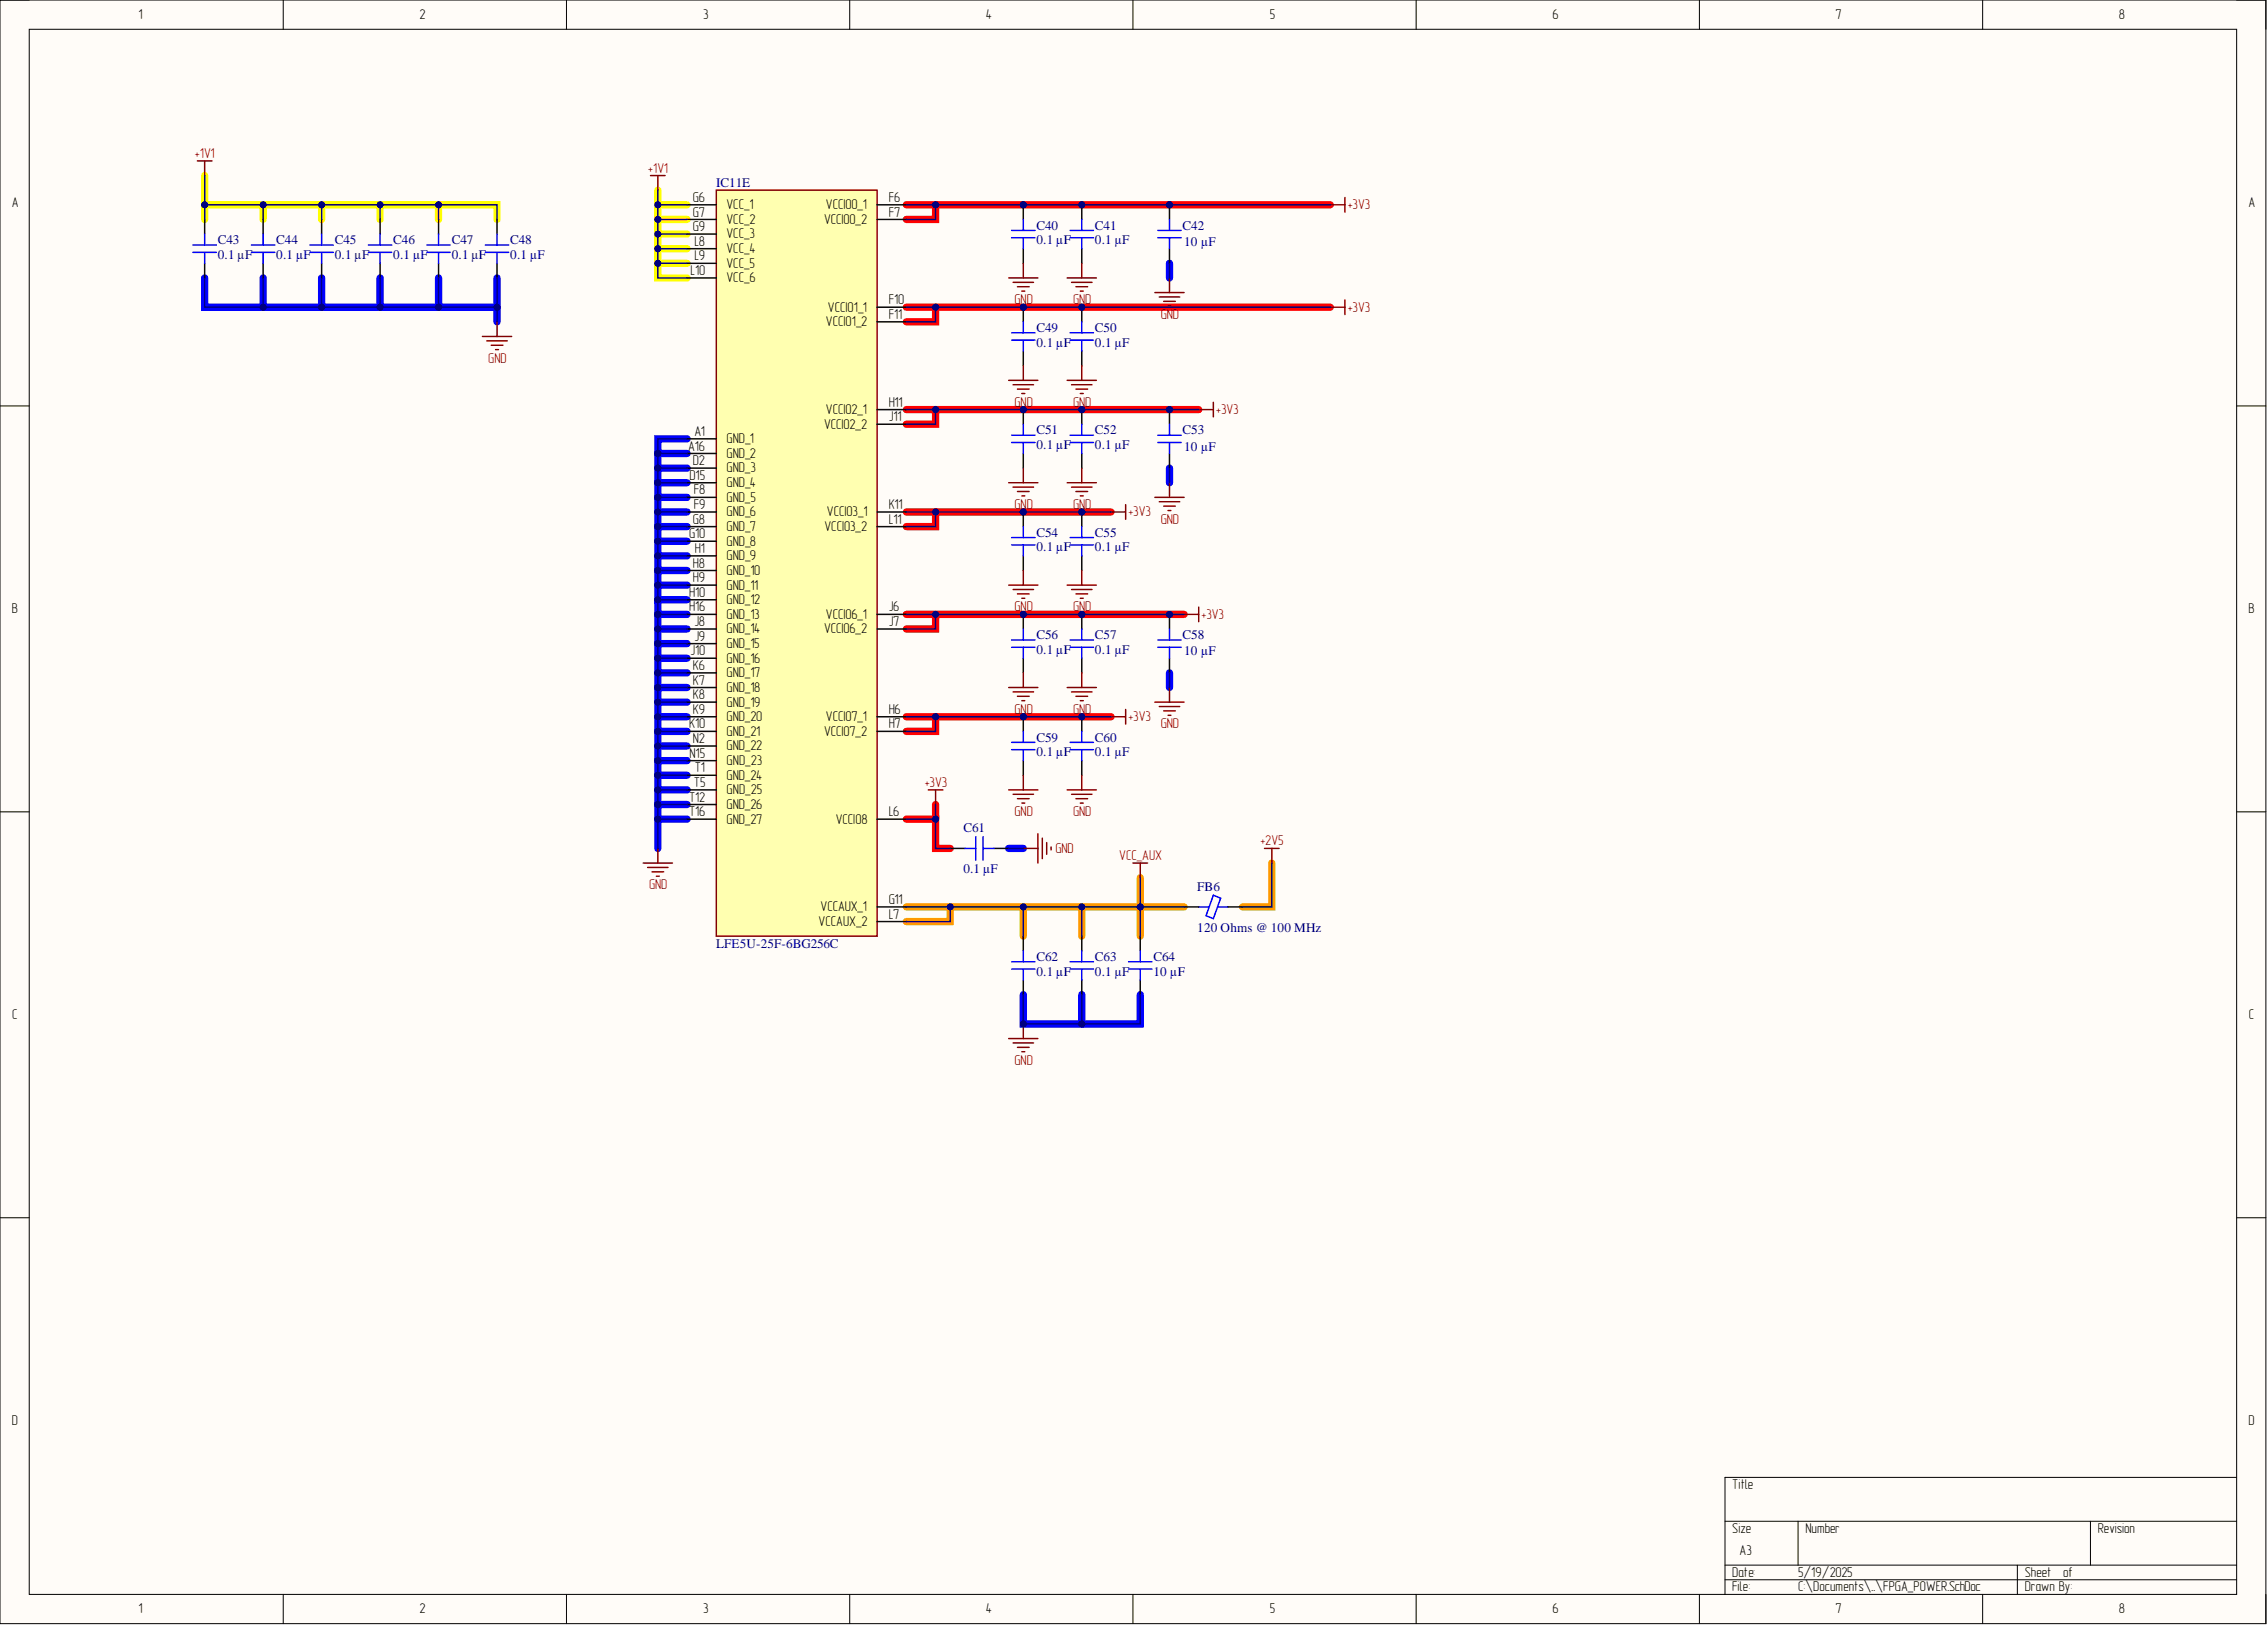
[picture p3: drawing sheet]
<svg xmlns="http://www.w3.org/2000/svg" width="393mm" height="282mm" viewBox="0 0 393 282" stroke-linecap="round" stroke-linejoin="round" font-family="sans-serif">
<defs><g id="words">
<g font-size="2.5">
<text x="24" y="3.3">1</text>
<text x="72.8" y="3.3">2</text>
<text x="122" y="3.3">3</text>
<text x="171" y="3.3">4</text>
<text x="220.3" y="3.3">5</text>
<text x="269.4" y="3.3">6</text>
<text x="318.5" y="3.3">7</text>
<text x="367.6" y="3.3">8</text>
<text x="2" y="35.9">A</text>
<text x="120.2" y="35">G6</text>
<text x="154.2" y="35">F6</text>
<text x="390.1" y="35.9">A</text>
<text x="120.2" y="37.6">G7</text>
<text x="120.2" y="40.1">G9</text>
<text x="126.1" y="36.3">VCC_1</text>
<text x="126.1" y="38.8">VCC_2</text>
<text x="126.1" y="41.4">VCC_3</text>
<text x="143" y="38.8">VCCIO0_2</text>
<text x="143.3" y="36.3">VCCIO0_1</text>
<text x="154.2" y="37.6">F7</text>
<text x="119.8" y="47.7">L10</text>
<text x="120.5" y="42.6">L8</text>
<text x="120.5" y="45.2">L9</text>
<text x="126.1" y="43.9">VCC_4</text>
<text x="126.1" y="46.4">VCC_5</text>
<text x="126.1" y="49">VCC_6</text>
<text x="154.2" y="52.8">F10</text>
<text x="143.3" y="56.6">VCCIO1_2</text>
<text x="143.6" y="54">VCCIO1_1</text>
<text x="154.2" y="55.3">F11</text>
<text x="143.3" y="71.8">VCCIO2_1</text>
<text x="154.2" y="70.5">H11</text>
<text x="120.5" y="75.6">A1</text>
<text x="126.1" y="76.9">GND_1</text>
<text x="143" y="74.3">VCCIO2_2</text>
<text x="154.2" y="73.1">J11</text>
<text x="119.4" y="78.2">A16</text>
<text x="119.6" y="83.2">D15</text>
<text x="120.2" y="80.7">D2</text>
<text x="126.1" y="79.4">GND_2</text>
<text x="126.1" y="82">GND_3</text>
<text x="120.4" y="85.8">F8</text>
<text x="120.4" y="88.3">F9</text>
<text x="126.1" y="84.5">GND_4</text>
<text x="126.1" y="87">GND_5</text>
<text x="126.1" y="89.6">GND_6</text>
<text x="143.5" y="89.6">VCCIO3_1</text>
<text x="154.2" y="88.3">K11</text>
<text x="119.6" y="93.4">G10</text>
<text x="120.2" y="90.8">G8</text>
<text x="120.6" y="95.9">H1</text>
<text x="126.1" y="92.1">GND_7</text>
<text x="126.1" y="94.6">GND_8</text>
<text x="143.1" y="92.1">VCCIO3_2</text>
<text x="154.2" y="90.8">L11</text>
<text x="120.2" y="98.4">H8</text>
<text x="120.2" y="101">H9</text>
<text x="126.1" y="97.2">GND_9</text>
<text x="126.1" y="99.7">GND_10</text>
<text x="2" y="106.3">B</text>
<text x="119.6" y="103.5">H10</text>
<text x="119.6" y="106.1">H16</text>
<text x="126.1" y="102.3">GND_11</text>
<text x="126.1" y="104.8">GND_12</text>
<text x="126.1" y="107.3">GND_13</text>
<text x="143.3" y="107.3">VCCIO6_1</text>
<text x="154.2" y="106.1">J6</text>
<text x="390.1" y="106.3">B</text>
<text x="119.8" y="113.7">J10</text>
<text x="120.5" y="108.6">J8</text>
<text x="120.5" y="111.1">J9</text>
<text x="126.1" y="109.9">GND_14</text>
<text x="126.1" y="112.4">GND_15</text>
<text x="143" y="109.9">VCCIO6_2</text>
<text x="154.2" y="108.6">J7</text>
<text x="120.2" y="116.2">K6</text>
<text x="120.2" y="118.7">K7</text>
<text x="126.1" y="114.9">GND_16</text>
<text x="126.1" y="117.5">GND_17</text>
<text x="120.2" y="121.3">K8</text>
<text x="120.2" y="123.8">K9</text>
<text x="126.1" y="120">GND_18</text>
<text x="126.1" y="122.6">GND_19</text>
<text x="126.1" y="125.1">GND_20</text>
<text x="143.3" y="125.1">VCCIO7_1</text>
<text x="154.2" y="123.8">H6</text>
<text x="119.6" y="126.4">K10</text>
<text x="119.6" y="131.4">N15</text>
<text x="120.2" y="128.9">N2</text>
<text x="126.1" y="127.6">GND_21</text>
<text x="126.1" y="130.2">GND_22</text>
<text x="143" y="127.6">VCCIO7_2</text>
<text x="154.2" y="126.4">H7</text>
<text x="120.4" y="136.5">T5</text>
<text x="120.6" y="134">T1</text>
<text x="126.1" y="132.7">GND_23</text>
<text x="126.1" y="135.2">GND_24</text>
<text x="126.1" y="137.8">GND_25</text>
<text x="119.6" y="139">T12</text>
<text x="119.6" y="141.6">T16</text>
<text x="126.1" y="140.3">GND_26</text>
<text x="126.1" y="142.9">GND_27</text>
<text x="145" y="142.9">VCCIO8</text>
<text x="154.2" y="141.6">L6</text>
<text x="142" y="160.6">VCCAUX_2</text>
<text x="142.4" y="158.1">VCCAUX_1</text>
<text x="154.2" y="156.8">G11</text>
<text x="154.2" y="159.3">L7</text>
<text x="2.1" y="176.8">C</text>
<text x="390.2" y="176.8">C</text>
<text x="2" y="247.1">D</text>
<text x="390.1" y="247.1">D</text>
<text x="300.6" y="258.3">Title</text>
<text x="300.6" y="265.9">Size</text>
<text x="301.8" y="269.7">A3</text>
<text x="313.3" y="265.9">Number</text>
<text x="364" y="265.9">Revision</text>
<text x="300.6" y="273.5">Date:</text>
<text x="312" y="273.5">5/19/2025</text>
<text x="351.3" y="273.5">Sheet</text>
<text x="358" y="273.5">of</text>
<text x="24" y="279.9">1</text>
<text x="72.8" y="279.9">2</text>
<text x="122" y="279.9">3</text>
<text x="171" y="279.9">4</text>
<text x="220.3" y="279.9">5</text>
<text x="269.4" y="279.9">6</text>
<text x="300.6" y="276.1">File:</text>
<text x="312" y="276.1">C:\Documents\..\FPGA_POWER.SchDoc</text>
<text x="318.5" y="279.9">7</text>
<text x="351.3" y="276.1">Drawn By:</text>
<text x="367.6" y="279.9">8</text>
</g>
<g font-size="2.5" fill="#800000">
<text x="33.8" y="27.4">+1V1</text>
<text x="112.5" y="29.9">+1V1</text>
<text x="233.9" y="36.3">+3V3</text>
<text x="176" y="52.8">GND</text>
<text x="186.2" y="52.8">GND</text>
<text x="201.4" y="55.3">GND</text>
<text x="233.9" y="54">+3V3</text>
<text x="84.7" y="62.9">GND</text>
<text x="176" y="70.5">GND</text>
<text x="186.2" y="70.5">GND</text>
<text x="211" y="71.8">+3V3</text>
<text x="176" y="88.3">GND</text>
<text x="186.2" y="88.3">GND</text>
<text x="195.8" y="89.6">+3V3</text>
<text x="201.4" y="90.8">GND</text>
<text x="176" y="106.1">GND</text>
<text x="186.2" y="106.1">GND</text>
<text x="208.5" y="107.3">+3V3</text>
<text x="176" y="123.8">GND</text>
<text x="186.2" y="123.8">GND</text>
<text x="195.8" y="125.1">+3V3</text>
<text x="201.4" y="126.4">GND</text>
<text x="160.5" y="136.5">+3V3</text>
<text x="176" y="141.6">GND</text>
<text x="186.2" y="141.6">GND</text>
<text x="183.1" y="147.9">GND</text>
<text x="194.2" y="149.2">VCC_AUX</text>
<text x="218.7" y="146.7">+2V5</text>
<text x="112.6" y="154.3">GND</text>
<text x="176" y="184.7">GND</text>
</g>
<g font-size="2.3" fill="#000080">
<text x="124.3" y="32.5">IC11E</text>
<text x="179.8" y="39.8">C40</text>
<text x="190" y="39.8">C41</text>
<text x="205.2" y="39.8">C42</text>
<text x="37.8" y="44.9">0.1 µF</text>
<text x="37.8" y="42.4">C43</text>
<text x="47.9" y="44.9">0.1 µF</text>
<text x="47.9" y="42.4">C44</text>
<text x="58.1" y="44.9">0.1 µF</text>
<text x="58.1" y="42.4">C45</text>
<text x="68.2" y="44.9">0.1 µF</text>
<text x="68.2" y="42.4">C46</text>
<text x="78.4" y="44.9">0.1 µF</text>
<text x="78.4" y="42.4">C47</text>
<text x="88.5" y="44.9">0.1 µF</text>
<text x="88.5" y="42.4">C48</text>
<text x="179.8" y="42.4">0.1 µF</text>
<text x="190" y="42.4">0.1 µF</text>
<text x="205.5" y="42.6">10 µF</text>
<text x="179.8" y="57.6">C49</text>
<text x="190" y="57.6">C50</text>
<text x="179.8" y="60.1">0.1 µF</text>
<text x="190" y="60.1">0.1 µF</text>
<text x="179.8" y="77.9">0.1 µF</text>
<text x="179.8" y="75.4">C51</text>
<text x="190" y="77.9">0.1 µF</text>
<text x="190" y="75.4">C52</text>
<text x="205.2" y="75.4">C53</text>
<text x="205.5" y="78.2">10 µF</text>
<text x="179.8" y="95.7">0.1 µF</text>
<text x="179.8" y="93.1">C54</text>
<text x="190" y="95.7">0.1 µF</text>
<text x="190" y="93.1">C55</text>
<text x="179.8" y="113.4">0.1 µF</text>
<text x="179.8" y="110.9">C56</text>
<text x="190" y="113.4">0.1 µF</text>
<text x="190" y="110.9">C57</text>
<text x="205.2" y="110.9">C58</text>
<text x="205.5" y="113.7">10 µF</text>
<text x="179.8" y="131.2">0.1 µF</text>
<text x="179.8" y="128.6">C59</text>
<text x="190" y="131.2">0.1 µF</text>
<text x="190" y="128.6">C60</text>
<text x="167.2" y="144.4">C61</text>
<text x="167.2" y="151.5">0.1 µF</text>
<text x="207.7" y="154.5">FB6</text>
<text x="207.7" y="161.6">120 Ohms @ 100 MHz</text>
<text x="124.3" y="164.4">LFE5U-25F-6BG256C</text>
<text x="179.8" y="166.7">C62</text>
<text x="190" y="166.7">C63</text>
<text x="200.1" y="166.7">C64</text>
<text x="179.8" y="169.2">0.1 µF</text>
<text x="190" y="169.2">0.1 µF</text>
<text x="200.1" y="169.2">10 µF</text>
</g>
</g></defs>
<path d="M0 0h393.2v281.6h-393.2z" fill-rule="evenodd" fill="#fffcf8"/>
<path d="M0 0h393.2v281.6h-393.2z" fill="none" stroke="#000" stroke-width=".17"/>
<path d="M5.1 5.1h383v271.5h-383z" fill-rule="evenodd" fill="#fffcf8"/>
<g fill="none" stroke="#000" stroke-width=".17">
<path d="M0 0h5.1M5.1 5.1h383v271.5h-383zM49.1 0v5.1M98.3 0v5.1M147.4 0v5.1M196.6 0v5.1M245.7 0v5.1M294.9 0v5.1M344 0v5.1M388.1 0h5.1v5.1M0 70.4h5.1M388.1 70.4h5.1"/>
<path d="M0 140.8h5.1M388.1 140.8h5.1M0 211.2h5.1M388.1 211.2h5.1M388.1 256.3h-88.8v20.3M49.1 276.6v5M98.3 276.6v5M147.4 276.6v5M196.6 276.6v5M245.7 276.6v5M294.9 276.6v5M299.3 263.9h88.8"/>
<path d="M299.3 271.5h88.8M299.3 274h88.8M312 263.9v7.6M344 276.6v5M350 271.5v5.1M362.7 263.9v7.6M393.2 276.6v5"/>
</g>
<g fill="none" stroke="#00f" stroke-width="1.3">
<path d="M35.5 48.2v5.1h50.7M45.7 48.2v5.1M55.8 48.2v5.1M65.9 48.2v5.1M76.1 48.2v5.1M86.2 48.2v7.6M202.9 45.7v2.5M114.1 78.7h5.1M119.2 76.1h-5.1v27.9h5.1M114.1 83.7h5.1M114.1 81.2h5.1M114.1 86.3h5.1"/>
<path d="M114.1 99h5.1M114.1 96.4h5.1M114.1 93.9h5.1M114.1 91.3h5.1M114.1 88.8h5.1M202.9 81.2v2.5M114.1 104v43.2M114.1 111.6h5.1M114.1 109.1h5.1M114.1 106.6h5.1M114.1 101.5h5.1M114.1 119.3h5.1"/>
<path d="M114.1 116.7h5.1M114.1 114.2h5.1M202.9 116.7v2.6M114.1 139.6h5.1M114.1 137h5.1M114.1 134.5h5.1M114.1 131.9h5.1M114.1 124.3h5.1M114.1 121.8h5.1M114.1 129.4h5.1M114.1 126.9h5.1M114.1 142.1h5.1"/>
<path d="M175 147.2h2.6M177.6 172.5v5.1h10.1v-5.1M197.8 172.5v5.1h-10.1"/>
</g>
<path d="M35.5 35.5h50.7v2.6M35.5 30.5v7.6M45.7 35.5v2.6M55.8 35.5v2.6M65.9 35.5v2.6M76.1 35.5v2.6M114.1 33v15.2h5.1M114.1 35.5h5.1M114.1 38.1h5.1M114.1 40.6h5.1M114.1 43.1h5.1M114.1 45.7h5.1" fill="none" stroke="#ff0" stroke-width="1.3"/>
<path d="M157.3 157.3h48.2M164.9 157.3v2.6h-7.6M177.6 157.3v5.1M187.7 157.3v5.1M197.8 152.2v10.2M220.7 149.7v7.6h-5.1" fill="none" stroke="#f90" stroke-width="1.3"/>
<g fill="none" stroke="#f00" stroke-width="1.3">
<path d="M157.3 35.5h73.5M162.3 35.5v2.6h-5M157.3 53.3h73.5M162.3 53.3v2.5h-5M157.3 71h50.7M162.3 71v2.6h-5M157.3 88.8h35.5M162.3 88.8v2.5h-5M157.3 106.6h48.2M162.3 106.6v2.5h-5M157.3 124.3h35.5M162.3 124.3v2.6h-5"/>
<path d="M162.3 139.6v2.5M157.3 142.1h5v5.1h2.6"/>
</g>
<circle cx="187.7" cy="35.5" r=".51" fill="#000080"/>
<circle cx="187.7" cy="35.5" r=".51" fill="none" stroke="#000080" stroke-width=".17"/>
<path d="M187.7 35.5v2.6M187.7 43.1v2.6" fill="none" stroke="#000" stroke-width=".25"/>
<circle cx="187.7" cy="35.5" r=".51" fill="#000080"/>
<circle cx="187.7" cy="35.5" r=".51" fill="none" stroke="#000080" stroke-width=".17"/>
<path d="M185.7 40h4M187.7 38.1v1.9M185.7 41.2h4M187.7 41.2v1.9" fill="none" stroke="#00f" stroke-width=".25"/>
<circle cx="177.6" cy="53.3" r=".51" fill="#000080"/>
<circle cx="177.6" cy="53.3" r=".51" fill="none" stroke="#000080" stroke-width=".17"/>
<path d="M177.6 53.3v2.5M177.6 60.9v2.5" fill="none" stroke="#000" stroke-width=".25"/>
<circle cx="177.6" cy="53.3" r=".51" fill="#000080"/>
<circle cx="177.6" cy="53.3" r=".51" fill="none" stroke="#000080" stroke-width=".17"/>
<path d="M175.5 57.7h4.1M175.5 59h4.1M177.6 55.8v1.9M177.6 59v1.9" fill="none" stroke="#00f" stroke-width=".25"/>
<circle cx="187.7" cy="53.3" r=".51" fill="#000080"/>
<circle cx="187.7" cy="53.3" r=".51" fill="none" stroke="#000080" stroke-width=".17"/>
<path d="M187.7 53.3v2.5M187.7 60.9v2.5" fill="none" stroke="#000" stroke-width=".25"/>
<circle cx="187.7" cy="53.3" r=".51" fill="#000080"/>
<circle cx="187.7" cy="53.3" r=".51" fill="none" stroke="#000080" stroke-width=".17"/>
<path d="M185.7 57.7h4M185.7 59h4M187.7 55.8v1.9M187.7 59v1.9" fill="none" stroke="#00f" stroke-width=".25"/>
<circle cx="177.6" cy="71" r=".51" fill="#000080"/>
<circle cx="177.6" cy="71" r=".51" fill="none" stroke="#000080" stroke-width=".17"/>
<path d="M177.6 71v2.6M177.6 78.7v2.5" fill="none" stroke="#000" stroke-width=".25"/>
<circle cx="177.6" cy="71" r=".51" fill="#000080"/>
<circle cx="177.6" cy="71" r=".51" fill="none" stroke="#000080" stroke-width=".17"/>
<path d="M175.5 75.5h4.1M175.5 76.8h4.1M177.6 73.6v1.9M177.6 76.8v1.9" fill="none" stroke="#00f" stroke-width=".25"/>
<circle cx="187.7" cy="71" r=".51" fill="#000080"/>
<circle cx="187.7" cy="71" r=".51" fill="none" stroke="#000080" stroke-width=".17"/>
<path d="M187.7 71v2.6M187.7 78.7v2.5" fill="none" stroke="#000" stroke-width=".25"/>
<circle cx="187.7" cy="71" r=".51" fill="#000080"/>
<circle cx="187.7" cy="71" r=".51" fill="none" stroke="#000080" stroke-width=".17"/>
<path d="M185.7 75.5h4M185.7 76.8h4M187.7 73.6v1.9M187.7 76.8v1.9" fill="none" stroke="#00f" stroke-width=".25"/>
<circle cx="177.6" cy="88.8" r=".51" fill="#000080"/>
<circle cx="177.6" cy="88.8" r=".51" fill="none" stroke="#000080" stroke-width=".17"/>
<path d="M177.6 88.8v2.5M177.6 96.4v2.6" fill="none" stroke="#000" stroke-width=".25"/>
<circle cx="177.6" cy="88.8" r=".51" fill="#000080"/>
<circle cx="177.6" cy="88.8" r=".51" fill="none" stroke="#000080" stroke-width=".17"/>
<path d="M175.5 93.2h4.1M175.5 94.5h4.1M177.6 91.3v1.9M177.6 94.5v1.9" fill="none" stroke="#00f" stroke-width=".25"/>
<circle cx="187.7" cy="88.8" r=".51" fill="#000080"/>
<circle cx="187.7" cy="88.8" r=".51" fill="none" stroke="#000080" stroke-width=".17"/>
<path d="M187.7 88.8v2.5M187.7 96.4v2.6" fill="none" stroke="#000" stroke-width=".25"/>
<circle cx="187.7" cy="88.8" r=".51" fill="#000080"/>
<circle cx="187.7" cy="88.8" r=".51" fill="none" stroke="#000080" stroke-width=".17"/>
<path d="M185.7 93.2h4M185.7 94.5h4M187.7 91.3v1.9M187.7 94.5v1.9" fill="none" stroke="#00f" stroke-width=".25"/>
<circle cx="177.6" cy="106.6" r=".51" fill="#000080"/>
<circle cx="177.6" cy="106.6" r=".51" fill="none" stroke="#000080" stroke-width=".17"/>
<path d="M177.6 106.6v2.5M177.6 114.2v2.5" fill="none" stroke="#000" stroke-width=".25"/>
<circle cx="177.6" cy="106.6" r=".51" fill="#000080"/>
<circle cx="177.6" cy="106.6" r=".51" fill="none" stroke="#000080" stroke-width=".17"/>
<path d="M175.5 111h4.1M175.5 112.3h4.1M177.6 109.1v1.9M177.6 112.3v1.9" fill="none" stroke="#00f" stroke-width=".25"/>
<circle cx="187.7" cy="106.6" r=".51" fill="#000080"/>
<circle cx="187.7" cy="106.6" r=".51" fill="none" stroke="#000080" stroke-width=".17"/>
<path d="M187.7 106.6v2.5M187.7 114.2v2.5" fill="none" stroke="#000" stroke-width=".25"/>
<circle cx="187.7" cy="106.6" r=".51" fill="#000080"/>
<circle cx="187.7" cy="106.6" r=".51" fill="none" stroke="#000080" stroke-width=".17"/>
<path d="M185.7 111h4M185.7 112.3h4M187.7 109.1v1.9M187.7 112.3v1.9" fill="none" stroke="#00f" stroke-width=".25"/>
<circle cx="177.6" cy="124.3" r=".51" fill="#000080"/>
<circle cx="177.6" cy="124.3" r=".51" fill="none" stroke="#000080" stroke-width=".17"/>
<path d="M177.6 124.3v2.6M177.6 131.9v2.6" fill="none" stroke="#000" stroke-width=".25"/>
<circle cx="177.6" cy="124.3" r=".51" fill="#000080"/>
<circle cx="177.6" cy="124.3" r=".51" fill="none" stroke="#000080" stroke-width=".17"/>
<path d="M33.5 42.5h4M33.5 43.8h4M35.5 40.6v1.9M35.5 43.8v1.9M43.6 42.5h4.1M43.6 43.8h4.1M45.7 40.6v1.9M45.7 43.8v1.9M175.5 128.8h4.1M175.5 130h4.1M177.6 126.9v1.9M177.6 130v1.9" fill="none" stroke="#00f" stroke-width=".25"/>
<path d="M35.5 38.1v2.5M45.7 38.1v2.5M35.5 45.7v2.5M45.7 45.7v2.5" fill="none" stroke="#000" stroke-width=".25"/>
<circle cx="187.7" cy="124.3" r=".51" fill="#000080"/>
<circle cx="187.7" cy="124.3" r=".51" fill="none" stroke="#000080" stroke-width=".17"/>
<path d="M187.7 124.3v2.6M187.7 131.9v2.6" fill="none" stroke="#000" stroke-width=".25"/>
<circle cx="187.7" cy="124.3" r=".51" fill="#000080"/>
<circle cx="187.7" cy="124.3" r=".51" fill="none" stroke="#000080" stroke-width=".17"/>
<g fill="none" stroke="#00f" stroke-width=".25">
<path d="M53.8 42.5h4M53.8 43.8h4M55.8 40.6v1.9M55.8 43.8v1.9M63.9 42.5h4.1M63.9 43.8h4.1M65.9 40.6v1.9M65.9 43.8v1.9M74.1 42.5h4M74.1 43.8h4M76.1 40.6v1.9M76.1 43.8v1.9"/>
<path d="M185.7 128.8h4M185.7 130h4M187.7 126.9v1.9M187.7 130v1.9M175.5 166.8h4.1M175.5 168.1h4.1M177.6 164.9v1.9M177.6 168.1v1.9M185.7 166.8h4M185.7 168.1h4M187.7 164.9v1.9M187.7 168.1v1.9"/>
</g>
<path d="M55.8 38.1v2.5M65.9 38.1v2.5M76.1 38.1v2.5M55.8 45.7v2.5M65.9 45.7v2.5M76.1 45.7v2.5M177.6 162.4v2.5M177.6 170v2.5M187.7 162.4v2.5M187.7 170v2.5" fill="none" stroke="#000" stroke-width=".25"/>
<circle cx="177.6" cy="35.5" r=".51" fill="#000080"/>
<circle cx="177.6" cy="35.5" r=".51" fill="none" stroke="#000080" stroke-width=".17"/>
<path d="M177.6 35.5v2.6M177.6 43.1v2.6" fill="none" stroke="#000" stroke-width=".25"/>
<circle cx="177.6" cy="35.5" r=".51" fill="#000080"/>
<circle cx="177.6" cy="35.5" r=".51" fill="none" stroke="#000080" stroke-width=".17"/>
<path d="M175.5 40h4.1M177.6 38.1v1.9M84.2 42.5h4.1M84.2 43.8h4.1M86.2 40.6v1.9M86.2 43.8v1.9M175.5 41.2h4.1M177.6 41.2v1.9" fill="none" stroke="#00f" stroke-width=".25"/>
<path d="M86.2 38.1v2.5M86.2 45.7v2.5" fill="none" stroke="#000" stroke-width=".25"/>
<g fill="none" stroke="#800000" stroke-width=".25">
<path d="M34.2 27.9h2.6M35.5 27.9v2.6M83.7 58.4h5.1M84.5 59.1h3.5M85.2 59.9h2.1M86.2 55.8v2.6M86 60.6h.5M219.4 147.2h2.5M220.7 147.2v2.5M177.6 177.6v2.5M175 180.1h5.1M175.8 180.9h3.5"/>
<path d="M176.5 181.7h2.1M177.3 182.4h.5"/>
</g>
<circle cx="177.6" cy="177.6" r=".51" fill="#000080"/>
<circle cx="177.6" cy="177.6" r=".51" fill="none" stroke="#000080" stroke-width=".17"/>
<path d="M196.6 149.7h2.5M197.8 149.7v2.5" fill="none" stroke="#800000" stroke-width=".25"/>
<circle cx="202.9" cy="35.5" r=".51" fill="#000080"/>
<circle cx="202.9" cy="35.5" r=".51" fill="none" stroke="#000080" stroke-width=".17"/>
<path d="M202.9 35.5v2.6M202.9 43.1v2.6" fill="none" stroke="#000" stroke-width=".25"/>
<circle cx="202.9" cy="35.5" r=".51" fill="#000080"/>
<circle cx="202.9" cy="35.5" r=".51" fill="none" stroke="#000080" stroke-width=".17"/>
<path d="M200.9 40h4M202.9 38.1v1.9M200.9 41.2h4M202.9 41.2v1.9M195.8 166.8h4.1M195.8 168.1h4.1M197.8 164.9v1.9M197.8 168.1v1.9" fill="none" stroke="#00f" stroke-width=".25"/>
<path d="M197.8 162.4v2.5M197.8 170v2.5" fill="none" stroke="#000" stroke-width=".25"/>
<path d="M124.3 33h27.9v129.4h-27.9z" fill-rule="evenodd" fill="#ffffb0"/>
<g fill="none" stroke="#800000" stroke-width=".25">
<path d="M112.9 30.5h2.5M114.1 30.5v2.5M124.3 33h27.9v129.4h-27.9zM175 48.2h5.1M175.8 49h3.5M176.5 49.7h2.1M177.3 50.5h.5M177.6 45.7v2.5M185.2 48.2h5M185.9 49h3.6M186.7 49.7h2M187.4 50.5h.6"/>
<path d="M187.7 45.7v2.5M175 66h5.1M175.8 66.7h3.5M176.5 67.5h2.1M177.3 68.3h.5M177.6 63.4v2.6M185.2 66h5M185.9 66.7h3.6M186.7 67.5h2M187.4 68.3h.6M187.7 63.4v2.6M175 83.7h5.1"/>
<path d="M175.8 84.5h3.5M176.5 85.3h2.1M177.3 86h.5M177.6 81.2v2.5M177.6 99v2.5M185.2 83.7h5M185.9 84.5h3.6M186.7 85.3h2M187.4 86h.6M187.7 81.2v2.5M187.7 99v2.5M175 101.5h5.1"/>
<path d="M175 119.3h5.1M175.8 102.3h3.5M176.5 103h2.1M177.3 103.8h.5M177.6 116.7v2.6M185.2 101.5h5M185.2 119.3h5M185.9 102.3h3.6M186.7 103h2M187.4 103.8h.6M187.7 116.7v2.6M175 137h5.1"/>
<path d="M175.8 120h3.5M175.8 137.8h3.5M176.5 120.8h2.1M176.5 138.5h2.1M177.3 121.5h.5M177.3 139.3h.5M177.6 134.5v2.5M185.2 137h5M185.9 120h3.6M185.9 137.8h3.6M186.7 120.8h2M186.7 138.5h2"/>
<path d="M187.4 121.5h.6M187.4 139.3h.6M187.7 134.5v2.5M111.6 149.7h5.1M112.4 150.5h3.5M113.1 151.2h2.1M113.9 152h.5M114.1 147.2v2.5"/>
</g>
<g fill="none" stroke="#000" stroke-width=".25">
<path d="M119.2 35.5h5.1M119.2 38.1h5.1M152.2 35.5h5.1M152.2 38.1h5.1M119.2 40.6h5.1M119.2 43.1h5.1M119.2 45.7h5.1M119.2 48.2h5.1M152.2 53.3h5.1M152.2 55.8h5.1M119.2 76.1h5.1M119.2 78.7h5.1"/>
<path d="M152.2 71h5.1M152.2 73.6h5.1M119.2 81.2h5.1M119.2 83.7h5.1M119.2 86.3h5.1M119.2 88.8h5.1M119.2 91.3h5.1M119.2 93.9h5.1M119.2 96.4h5.1M119.2 99h5.1M152.2 88.8h5.1M152.2 91.3h5.1"/>
<path d="M119.2 101.5h5.1M119.2 104h5.1M119.2 106.6h5.1M119.2 109.1h5.1M119.2 111.6h5.1M119.2 114.2h5.1M119.2 116.7h5.1M119.2 119.3h5.1M152.2 106.6h5.1M152.2 109.1h5.1M119.2 124.3h5.1M119.2 126.9h5.1"/>
<path d="M119.2 121.8h5.1M119.2 129.4h5.1M119.2 131.9h5.1M119.2 134.5h5.1M119.2 137h5.1M119.2 139.6h5.1M152.2 124.3h5.1M152.2 126.9h5.1M119.2 142.1h5.1M152.2 157.3h5.1M152.2 159.9h5.1M152.2 142.1h5.1"/>
<path d="M205.5 157.3h2.5M213.1 157.3h2.5"/>
</g>
<path d="M208 157.3h1.8M210.5 155.3l1.3 .5-1.3 3.5-1.2-.5zM211.3 157.3h1.8" fill="none" stroke="#00f" stroke-width=".25"/>
<circle cx="202.9" cy="71" r=".51" fill="#000080"/>
<circle cx="202.9" cy="71" r=".51" fill="none" stroke="#000080" stroke-width=".17"/>
<path d="M202.9 71v2.6M202.9 78.7v2.5" fill="none" stroke="#000" stroke-width=".25"/>
<circle cx="202.9" cy="71" r=".51" fill="#000080"/>
<circle cx="202.9" cy="71" r=".51" fill="none" stroke="#000080" stroke-width=".17"/>
<path d="M200.9 75.5h4M200.9 76.8h4M202.9 73.6v1.9M202.9 76.8v1.9" fill="none" stroke="#00f" stroke-width=".25"/>
<circle cx="202.9" cy="106.6" r=".51" fill="#000080"/>
<circle cx="202.9" cy="106.6" r=".51" fill="none" stroke="#000080" stroke-width=".17"/>
<path d="M202.9 106.6v2.5M202.9 114.2v2.5" fill="none" stroke="#000" stroke-width=".25"/>
<circle cx="202.9" cy="106.6" r=".51" fill="#000080"/>
<circle cx="202.9" cy="106.6" r=".51" fill="none" stroke="#000080" stroke-width=".17"/>
<path d="M200.9 111h4M200.9 112.3h4M202.9 109.1v1.9M202.9 112.3v1.9M167.4 147.2h1.9M169.3 145.1v4.1M170.6 147.2h1.9M170.6 145.1v4.1" fill="none" stroke="#00f" stroke-width=".25"/>
<path d="M164.9 147.2h2.5M172.5 147.2h2.5" fill="none" stroke="#000" stroke-width=".25"/>
<g fill="none" stroke="#800000" stroke-width=".25">
<path d="M230.8 35.5h2.6M233.4 34.3v2.5M230.8 53.3h2.6M233.4 52v2.6M208 71h2.5M210.5 69.8v2.5M192.8 88.8h2.5M195.3 87.5v2.6M205.5 106.6h2.5M208 105.3v2.5M161.1 137h2.5M162.3 137v2.6"/>
<path d="M192.8 124.3h2.5M195.3 123.1v2.5M177.6 147.2h2.5M180.1 144.6v5.1M180.9 145.4v3.5M181.6 146.1v2.1M182.4 146.9v.5"/>
</g>
<path d="M177.6 172.5v5.1h10.1v-5.1" fill="none" stroke="#000080" stroke-width=".25"/>
<circle cx="187.7" cy="177.6" r=".51" fill="#000080"/>
<circle cx="187.7" cy="177.6" r=".51" fill="none" stroke="#000080" stroke-width=".17"/>
<circle cx="177.6" cy="177.6" r=".51" fill="#000080"/>
<circle cx="177.6" cy="177.6" r=".51" fill="none" stroke="#000080" stroke-width=".17"/>
<path d="M45.7 48.2v5.1" fill="none" stroke="#000080" stroke-width=".25"/>
<circle cx="45.7" cy="53.3" r=".51" fill="#000080"/>
<circle cx="45.7" cy="53.3" r=".51" fill="none" stroke="#000080" stroke-width=".17"/>
<path d="M55.8 48.2v5.1" fill="none" stroke="#000080" stroke-width=".25"/>
<circle cx="55.8" cy="53.3" r=".51" fill="#000080"/>
<circle cx="55.8" cy="53.3" r=".51" fill="none" stroke="#000080" stroke-width=".17"/>
<path d="M65.9 48.2v5.1" fill="none" stroke="#000080" stroke-width=".25"/>
<circle cx="65.9" cy="53.3" r=".51" fill="#000080"/>
<circle cx="65.9" cy="53.3" r=".51" fill="none" stroke="#000080" stroke-width=".17"/>
<path d="M76.1 48.2v5.1" fill="none" stroke="#000080" stroke-width=".25"/>
<circle cx="76.1" cy="53.3" r=".51" fill="#000080"/>
<circle cx="76.1" cy="53.3" r=".51" fill="none" stroke="#000080" stroke-width=".17"/>
<path d="M76.1 35.5v2.6" fill="none" stroke="#000080" stroke-width=".25"/>
<circle cx="76.1" cy="35.5" r=".51" fill="#000080"/>
<circle cx="76.1" cy="35.5" r=".51" fill="none" stroke="#000080" stroke-width=".17"/>
<path d="M65.9 35.5v2.6" fill="none" stroke="#000080" stroke-width=".25"/>
<circle cx="65.9" cy="35.5" r=".51" fill="#000080"/>
<circle cx="65.9" cy="35.5" r=".51" fill="none" stroke="#000080" stroke-width=".17"/>
<path d="M55.8 35.5v2.6" fill="none" stroke="#000080" stroke-width=".25"/>
<circle cx="55.8" cy="35.5" r=".51" fill="#000080"/>
<circle cx="55.8" cy="35.5" r=".51" fill="none" stroke="#000080" stroke-width=".17"/>
<path d="M45.7 35.5v2.6" fill="none" stroke="#000080" stroke-width=".25"/>
<circle cx="45.7" cy="35.5" r=".51" fill="#000080"/>
<circle cx="45.7" cy="35.5" r=".51" fill="none" stroke="#000080" stroke-width=".17"/>
<path d="M197.8 157.3v5.1M220.7 149.7v7.6h-5.1" fill="none" stroke="#000080" stroke-width=".25"/>
<circle cx="197.8" cy="157.3" r=".51" fill="#000080"/>
<circle cx="197.8" cy="157.3" r=".51" fill="none" stroke="#000080" stroke-width=".17"/>
<path d="M197.8 172.5v5.1h-10.1" fill="none" stroke="#000080" stroke-width=".25"/>
<circle cx="187.7" cy="177.6" r=".51" fill="#000080"/>
<circle cx="187.7" cy="177.6" r=".51" fill="none" stroke="#000080" stroke-width=".17"/>
<path d="M35.5 35.5h50.7v2.6" fill="none" stroke="#000080" stroke-width=".25"/>
<circle cx="35.5" cy="35.5" r=".51" fill="#000080"/>
<circle cx="35.5" cy="35.5" r=".51" fill="none" stroke="#000080" stroke-width=".17"/>
<circle cx="45.7" cy="35.5" r=".51" fill="#000080"/>
<circle cx="45.7" cy="35.5" r=".51" fill="none" stroke="#000080" stroke-width=".17"/>
<circle cx="55.8" cy="35.5" r=".51" fill="#000080"/>
<circle cx="55.8" cy="35.5" r=".51" fill="none" stroke="#000080" stroke-width=".17"/>
<circle cx="65.9" cy="35.5" r=".51" fill="#000080"/>
<circle cx="65.9" cy="35.5" r=".51" fill="none" stroke="#000080" stroke-width=".17"/>
<circle cx="76.1" cy="35.5" r=".51" fill="#000080"/>
<circle cx="76.1" cy="35.5" r=".51" fill="none" stroke="#000080" stroke-width=".17"/>
<path d="M114.1 142.1h5.1" fill="none" stroke="#000080" stroke-width=".25"/>
<circle cx="114.1" cy="142.1" r=".51" fill="#000080"/>
<circle cx="114.1" cy="142.1" r=".51" fill="none" stroke="#000080" stroke-width=".17"/>
<path d="M114.1 139.6h5.1" fill="none" stroke="#000080" stroke-width=".25"/>
<circle cx="114.1" cy="139.6" r=".51" fill="#000080"/>
<circle cx="114.1" cy="139.6" r=".51" fill="none" stroke="#000080" stroke-width=".17"/>
<path d="M114.1 137h5.1" fill="none" stroke="#000080" stroke-width=".25"/>
<circle cx="114.1" cy="137" r=".51" fill="#000080"/>
<circle cx="114.1" cy="137" r=".51" fill="none" stroke="#000080" stroke-width=".17"/>
<path d="M114.1 134.5h5.1" fill="none" stroke="#000080" stroke-width=".25"/>
<circle cx="114.1" cy="134.5" r=".51" fill="#000080"/>
<circle cx="114.1" cy="134.5" r=".51" fill="none" stroke="#000080" stroke-width=".17"/>
<path d="M114.1 131.9h5.1" fill="none" stroke="#000080" stroke-width=".25"/>
<circle cx="114.1" cy="131.9" r=".51" fill="#000080"/>
<circle cx="114.1" cy="131.9" r=".51" fill="none" stroke="#000080" stroke-width=".17"/>
<path d="M114.1 83.7h5.1" fill="none" stroke="#000080" stroke-width=".25"/>
<circle cx="114.1" cy="83.7" r=".51" fill="#000080"/>
<circle cx="114.1" cy="83.7" r=".51" fill="none" stroke="#000080" stroke-width=".17"/>
<path d="M114.1 81.2h5.1" fill="none" stroke="#000080" stroke-width=".25"/>
<circle cx="114.1" cy="81.2" r=".51" fill="#000080"/>
<circle cx="114.1" cy="81.2" r=".51" fill="none" stroke="#000080" stroke-width=".17"/>
<path d="M114.1 78.7h5.1" fill="none" stroke="#000080" stroke-width=".25"/>
<circle cx="114.1" cy="78.7" r=".51" fill="#000080"/>
<circle cx="114.1" cy="78.7" r=".51" fill="none" stroke="#000080" stroke-width=".17"/>
<path d="M114.1 86.3h5.1" fill="none" stroke="#000080" stroke-width=".25"/>
<circle cx="114.1" cy="86.3" r=".51" fill="#000080"/>
<circle cx="114.1" cy="86.3" r=".51" fill="none" stroke="#000080" stroke-width=".17"/>
<path d="M114.1 99h5.1" fill="none" stroke="#000080" stroke-width=".25"/>
<circle cx="114.1" cy="99" r=".51" fill="#000080"/>
<circle cx="114.1" cy="99" r=".51" fill="none" stroke="#000080" stroke-width=".17"/>
<path d="M114.1 96.4h5.1" fill="none" stroke="#000080" stroke-width=".25"/>
<circle cx="114.1" cy="96.4" r=".51" fill="#000080"/>
<circle cx="114.1" cy="96.4" r=".51" fill="none" stroke="#000080" stroke-width=".17"/>
<path d="M114.1 93.9h5.1" fill="none" stroke="#000080" stroke-width=".25"/>
<circle cx="114.1" cy="93.9" r=".51" fill="#000080"/>
<circle cx="114.1" cy="93.9" r=".51" fill="none" stroke="#000080" stroke-width=".17"/>
<path d="M114.1 91.3h5.1" fill="none" stroke="#000080" stroke-width=".25"/>
<circle cx="114.1" cy="91.3" r=".51" fill="#000080"/>
<circle cx="114.1" cy="91.3" r=".51" fill="none" stroke="#000080" stroke-width=".17"/>
<path d="M114.1 88.8h5.1" fill="none" stroke="#000080" stroke-width=".25"/>
<circle cx="114.1" cy="88.8" r=".51" fill="#000080"/>
<circle cx="114.1" cy="88.8" r=".51" fill="none" stroke="#000080" stroke-width=".17"/>
<path d="M114.1 111.6h5.1" fill="none" stroke="#000080" stroke-width=".25"/>
<circle cx="114.1" cy="111.6" r=".51" fill="#000080"/>
<circle cx="114.1" cy="111.6" r=".51" fill="none" stroke="#000080" stroke-width=".17"/>
<path d="M114.1 109.1h5.1" fill="none" stroke="#000080" stroke-width=".25"/>
<circle cx="114.1" cy="109.1" r=".51" fill="#000080"/>
<circle cx="114.1" cy="109.1" r=".51" fill="none" stroke="#000080" stroke-width=".17"/>
<path d="M114.1 106.6h5.1" fill="none" stroke="#000080" stroke-width=".25"/>
<circle cx="114.1" cy="106.6" r=".51" fill="#000080"/>
<circle cx="114.1" cy="106.6" r=".51" fill="none" stroke="#000080" stroke-width=".17"/>
<path d="M119.2 76.1h-5.1v27.9h5.1" fill="none" stroke="#000080" stroke-width=".25"/>
<circle cx="114.1" cy="78.7" r=".51" fill="#000080"/>
<circle cx="114.1" cy="78.7" r=".51" fill="none" stroke="#000080" stroke-width=".17"/>
<circle cx="114.1" cy="81.2" r=".51" fill="#000080"/>
<circle cx="114.1" cy="81.2" r=".51" fill="none" stroke="#000080" stroke-width=".17"/>
<circle cx="114.1" cy="83.7" r=".51" fill="#000080"/>
<circle cx="114.1" cy="83.7" r=".51" fill="none" stroke="#000080" stroke-width=".17"/>
<circle cx="114.1" cy="86.3" r=".51" fill="#000080"/>
<circle cx="114.1" cy="86.3" r=".51" fill="none" stroke="#000080" stroke-width=".17"/>
<circle cx="114.1" cy="88.8" r=".51" fill="#000080"/>
<circle cx="114.1" cy="88.8" r=".51" fill="none" stroke="#000080" stroke-width=".17"/>
<circle cx="114.1" cy="91.3" r=".51" fill="#000080"/>
<circle cx="114.1" cy="91.3" r=".51" fill="none" stroke="#000080" stroke-width=".17"/>
<circle cx="114.1" cy="93.9" r=".51" fill="#000080"/>
<circle cx="114.1" cy="93.9" r=".51" fill="none" stroke="#000080" stroke-width=".17"/>
<circle cx="114.1" cy="96.4" r=".51" fill="#000080"/>
<circle cx="114.1" cy="96.4" r=".51" fill="none" stroke="#000080" stroke-width=".17"/>
<circle cx="114.1" cy="99" r=".51" fill="#000080"/>
<circle cx="114.1" cy="99" r=".51" fill="none" stroke="#000080" stroke-width=".17"/>
<circle cx="114.1" cy="101.5" r=".51" fill="#000080"/>
<circle cx="114.1" cy="101.5" r=".51" fill="none" stroke="#000080" stroke-width=".17"/>
<circle cx="114.1" cy="104" r=".51" fill="#000080"/>
<circle cx="114.1" cy="104" r=".51" fill="none" stroke="#000080" stroke-width=".17"/>
<path d="M114.1 101.5h5.1" fill="none" stroke="#000080" stroke-width=".25"/>
<circle cx="114.1" cy="101.5" r=".51" fill="#000080"/>
<circle cx="114.1" cy="101.5" r=".51" fill="none" stroke="#000080" stroke-width=".17"/>
<path d="M114.1 124.3h5.1" fill="none" stroke="#000080" stroke-width=".25"/>
<circle cx="114.1" cy="124.3" r=".51" fill="#000080"/>
<circle cx="114.1" cy="124.3" r=".51" fill="none" stroke="#000080" stroke-width=".17"/>
<path d="M114.1 121.8h5.1" fill="none" stroke="#000080" stroke-width=".25"/>
<circle cx="114.1" cy="121.8" r=".51" fill="#000080"/>
<circle cx="114.1" cy="121.8" r=".51" fill="none" stroke="#000080" stroke-width=".17"/>
<path d="M114.1 119.3h5.1" fill="none" stroke="#000080" stroke-width=".25"/>
<circle cx="114.1" cy="119.3" r=".51" fill="#000080"/>
<circle cx="114.1" cy="119.3" r=".51" fill="none" stroke="#000080" stroke-width=".17"/>
<path d="M114.1 116.7h5.1" fill="none" stroke="#000080" stroke-width=".25"/>
<circle cx="114.1" cy="116.7" r=".51" fill="#000080"/>
<circle cx="114.1" cy="116.7" r=".51" fill="none" stroke="#000080" stroke-width=".17"/>
<path d="M114.1 114.2h5.1" fill="none" stroke="#000080" stroke-width=".25"/>
<circle cx="114.1" cy="114.2" r=".51" fill="#000080"/>
<circle cx="114.1" cy="114.2" r=".51" fill="none" stroke="#000080" stroke-width=".17"/>
<path d="M114.1 129.4h5.1" fill="none" stroke="#000080" stroke-width=".25"/>
<circle cx="114.1" cy="129.4" r=".51" fill="#000080"/>
<circle cx="114.1" cy="129.4" r=".51" fill="none" stroke="#000080" stroke-width=".17"/>
<path d="M114.1 126.9h5.1" fill="none" stroke="#000080" stroke-width=".25"/>
<circle cx="114.1" cy="126.9" r=".51" fill="#000080"/>
<circle cx="114.1" cy="126.9" r=".51" fill="none" stroke="#000080" stroke-width=".17"/>
<path d="M114.1 104v43.2" fill="none" stroke="#000080" stroke-width=".25"/>
<circle cx="114.1" cy="142.1" r=".51" fill="#000080"/>
<circle cx="114.1" cy="142.1" r=".51" fill="none" stroke="#000080" stroke-width=".17"/>
<circle cx="114.1" cy="139.6" r=".51" fill="#000080"/>
<circle cx="114.1" cy="139.6" r=".51" fill="none" stroke="#000080" stroke-width=".17"/>
<circle cx="114.1" cy="137" r=".51" fill="#000080"/>
<circle cx="114.1" cy="137" r=".51" fill="none" stroke="#000080" stroke-width=".17"/>
<circle cx="114.1" cy="134.5" r=".51" fill="#000080"/>
<circle cx="114.1" cy="134.5" r=".51" fill="none" stroke="#000080" stroke-width=".17"/>
<circle cx="114.1" cy="131.9" r=".51" fill="#000080"/>
<circle cx="114.1" cy="131.9" r=".51" fill="none" stroke="#000080" stroke-width=".17"/>
<circle cx="114.1" cy="129.4" r=".51" fill="#000080"/>
<circle cx="114.1" cy="129.4" r=".51" fill="none" stroke="#000080" stroke-width=".17"/>
<circle cx="114.1" cy="126.9" r=".51" fill="#000080"/>
<circle cx="114.1" cy="126.9" r=".51" fill="none" stroke="#000080" stroke-width=".17"/>
<circle cx="114.1" cy="124.3" r=".51" fill="#000080"/>
<circle cx="114.1" cy="124.3" r=".51" fill="none" stroke="#000080" stroke-width=".17"/>
<circle cx="114.1" cy="121.8" r=".51" fill="#000080"/>
<circle cx="114.1" cy="121.8" r=".51" fill="none" stroke="#000080" stroke-width=".17"/>
<circle cx="114.1" cy="119.3" r=".51" fill="#000080"/>
<circle cx="114.1" cy="119.3" r=".51" fill="none" stroke="#000080" stroke-width=".17"/>
<circle cx="114.1" cy="116.7" r=".51" fill="#000080"/>
<circle cx="114.1" cy="116.7" r=".51" fill="none" stroke="#000080" stroke-width=".17"/>
<circle cx="114.1" cy="114.2" r=".51" fill="#000080"/>
<circle cx="114.1" cy="114.2" r=".51" fill="none" stroke="#000080" stroke-width=".17"/>
<circle cx="114.1" cy="111.6" r=".51" fill="#000080"/>
<circle cx="114.1" cy="111.6" r=".51" fill="none" stroke="#000080" stroke-width=".17"/>
<circle cx="114.1" cy="109.1" r=".51" fill="#000080"/>
<circle cx="114.1" cy="109.1" r=".51" fill="none" stroke="#000080" stroke-width=".17"/>
<circle cx="114.1" cy="106.6" r=".51" fill="#000080"/>
<circle cx="114.1" cy="106.6" r=".51" fill="none" stroke="#000080" stroke-width=".17"/>
<circle cx="114.1" cy="104" r=".51" fill="#000080"/>
<circle cx="114.1" cy="104" r=".51" fill="none" stroke="#000080" stroke-width=".17"/>
<path d="M35.5 30.5v7.6" fill="none" stroke="#000080" stroke-width=".25"/>
<circle cx="35.5" cy="35.5" r=".51" fill="#000080"/>
<circle cx="35.5" cy="35.5" r=".51" fill="none" stroke="#000080" stroke-width=".17"/>
<path d="M114.1 33v15.2h5.1" fill="none" stroke="#000080" stroke-width=".25"/>
<circle cx="114.1" cy="45.7" r=".51" fill="#000080"/>
<circle cx="114.1" cy="45.7" r=".51" fill="none" stroke="#000080" stroke-width=".17"/>
<circle cx="114.1" cy="43.1" r=".51" fill="#000080"/>
<circle cx="114.1" cy="43.1" r=".51" fill="none" stroke="#000080" stroke-width=".17"/>
<circle cx="114.1" cy="40.6" r=".51" fill="#000080"/>
<circle cx="114.1" cy="40.6" r=".51" fill="none" stroke="#000080" stroke-width=".17"/>
<circle cx="114.1" cy="38.1" r=".51" fill="#000080"/>
<circle cx="114.1" cy="38.1" r=".51" fill="none" stroke="#000080" stroke-width=".17"/>
<circle cx="114.1" cy="35.5" r=".51" fill="#000080"/>
<circle cx="114.1" cy="35.5" r=".51" fill="none" stroke="#000080" stroke-width=".17"/>
<path d="M114.1 35.5h5.1" fill="none" stroke="#000080" stroke-width=".25"/>
<circle cx="114.1" cy="35.5" r=".51" fill="#000080"/>
<circle cx="114.1" cy="35.5" r=".51" fill="none" stroke="#000080" stroke-width=".17"/>
<path d="M114.1 38.1h5.1" fill="none" stroke="#000080" stroke-width=".25"/>
<circle cx="114.1" cy="38.1" r=".51" fill="#000080"/>
<circle cx="114.1" cy="38.1" r=".51" fill="none" stroke="#000080" stroke-width=".17"/>
<path d="M114.1 40.6h5.1" fill="none" stroke="#000080" stroke-width=".25"/>
<circle cx="114.1" cy="40.6" r=".51" fill="#000080"/>
<circle cx="114.1" cy="40.6" r=".51" fill="none" stroke="#000080" stroke-width=".17"/>
<path d="M114.1 43.1h5.1" fill="none" stroke="#000080" stroke-width=".25"/>
<circle cx="114.1" cy="43.1" r=".51" fill="#000080"/>
<circle cx="114.1" cy="43.1" r=".51" fill="none" stroke="#000080" stroke-width=".17"/>
<path d="M114.1 45.7h5.1" fill="none" stroke="#000080" stroke-width=".25"/>
<circle cx="114.1" cy="45.7" r=".51" fill="#000080"/>
<circle cx="114.1" cy="45.7" r=".51" fill="none" stroke="#000080" stroke-width=".17"/>
<path d="M35.5 48.2v5.1h50.7" fill="none" stroke="#000080" stroke-width=".25"/>
<circle cx="45.7" cy="53.3" r=".51" fill="#000080"/>
<circle cx="45.7" cy="53.3" r=".51" fill="none" stroke="#000080" stroke-width=".17"/>
<circle cx="55.8" cy="53.3" r=".51" fill="#000080"/>
<circle cx="55.8" cy="53.3" r=".51" fill="none" stroke="#000080" stroke-width=".17"/>
<circle cx="65.9" cy="53.3" r=".51" fill="#000080"/>
<circle cx="65.9" cy="53.3" r=".51" fill="none" stroke="#000080" stroke-width=".17"/>
<circle cx="76.1" cy="53.3" r=".51" fill="#000080"/>
<circle cx="76.1" cy="53.3" r=".51" fill="none" stroke="#000080" stroke-width=".17"/>
<circle cx="86.2" cy="53.3" r=".51" fill="#000080"/>
<circle cx="86.2" cy="53.3" r=".51" fill="none" stroke="#000080" stroke-width=".17"/>
<path d="M86.2 48.2v7.6" fill="none" stroke="#000080" stroke-width=".25"/>
<circle cx="86.2" cy="53.3" r=".51" fill="#000080"/>
<circle cx="86.2" cy="53.3" r=".51" fill="none" stroke="#000080" stroke-width=".17"/>
<path d="M164.9 157.3v2.6h-7.6" fill="none" stroke="#000080" stroke-width=".25"/>
<circle cx="164.9" cy="157.3" r=".51" fill="#000080"/>
<circle cx="164.9" cy="157.3" r=".51" fill="none" stroke="#000080" stroke-width=".17"/>
<path d="M187.7 157.3v5.1" fill="none" stroke="#000080" stroke-width=".25"/>
<circle cx="187.7" cy="157.3" r=".51" fill="#000080"/>
<circle cx="187.7" cy="157.3" r=".51" fill="none" stroke="#000080" stroke-width=".17"/>
<path d="M177.6 157.3v5.1" fill="none" stroke="#000080" stroke-width=".25"/>
<circle cx="177.6" cy="157.3" r=".51" fill="#000080"/>
<circle cx="177.6" cy="157.3" r=".51" fill="none" stroke="#000080" stroke-width=".17"/>
<path d="M197.8 152.2v5.1" fill="none" stroke="#000080" stroke-width=".25"/>
<circle cx="197.8" cy="157.3" r=".51" fill="#000080"/>
<circle cx="197.8" cy="157.3" r=".51" fill="none" stroke="#000080" stroke-width=".17"/>
<path d="M162.3 35.5v2.6h-5" fill="none" stroke="#000080" stroke-width=".25"/>
<circle cx="162.3" cy="35.5" r=".51" fill="#000080"/>
<circle cx="162.3" cy="35.5" r=".51" fill="none" stroke="#000080" stroke-width=".17"/>
<path d="M157.3 157.3h48.2" fill="none" stroke="#000080" stroke-width=".25"/>
<circle cx="197.8" cy="157.3" r=".51" fill="#000080"/>
<circle cx="197.8" cy="157.3" r=".51" fill="none" stroke="#000080" stroke-width=".17"/>
<circle cx="187.7" cy="157.3" r=".51" fill="#000080"/>
<circle cx="187.7" cy="157.3" r=".51" fill="none" stroke="#000080" stroke-width=".17"/>
<circle cx="177.6" cy="157.3" r=".51" fill="#000080"/>
<circle cx="177.6" cy="157.3" r=".51" fill="none" stroke="#000080" stroke-width=".17"/>
<circle cx="164.9" cy="157.3" r=".51" fill="#000080"/>
<circle cx="164.9" cy="157.3" r=".51" fill="none" stroke="#000080" stroke-width=".17"/>
<path d="M157.3 142.1h5v5.1h2.6M175 147.2h2.6" fill="none" stroke="#000080" stroke-width=".25"/>
<circle cx="162.3" cy="142.1" r=".51" fill="#000080"/>
<circle cx="162.3" cy="142.1" r=".51" fill="none" stroke="#000080" stroke-width=".17"/>
<path d="M162.3 139.6v2.5" fill="none" stroke="#000080" stroke-width=".25"/>
<circle cx="162.3" cy="142.1" r=".51" fill="#000080"/>
<circle cx="162.3" cy="142.1" r=".51" fill="none" stroke="#000080" stroke-width=".17"/>
<path d="M162.3 53.3v2.5h-5" fill="none" stroke="#000080" stroke-width=".25"/>
<circle cx="162.3" cy="53.3" r=".51" fill="#000080"/>
<circle cx="162.3" cy="53.3" r=".51" fill="none" stroke="#000080" stroke-width=".17"/>
<path d="M162.3 71v2.6h-5" fill="none" stroke="#000080" stroke-width=".25"/>
<circle cx="162.3" cy="71" r=".51" fill="#000080"/>
<circle cx="162.3" cy="71" r=".51" fill="none" stroke="#000080" stroke-width=".17"/>
<path d="M157.3 71h50.7" fill="none" stroke="#000080" stroke-width=".25"/>
<circle cx="162.3" cy="71" r=".51" fill="#000080"/>
<circle cx="162.3" cy="71" r=".51" fill="none" stroke="#000080" stroke-width=".17"/>
<circle cx="177.6" cy="71" r=".51" fill="#000080"/>
<circle cx="177.6" cy="71" r=".51" fill="none" stroke="#000080" stroke-width=".17"/>
<circle cx="187.7" cy="71" r=".51" fill="#000080"/>
<circle cx="187.7" cy="71" r=".51" fill="none" stroke="#000080" stroke-width=".17"/>
<circle cx="202.9" cy="71" r=".51" fill="#000080"/>
<circle cx="202.9" cy="71" r=".51" fill="none" stroke="#000080" stroke-width=".17"/>
<path d="M162.3 88.8v2.5h-5" fill="none" stroke="#000080" stroke-width=".25"/>
<circle cx="162.3" cy="88.8" r=".51" fill="#000080"/>
<circle cx="162.3" cy="88.8" r=".51" fill="none" stroke="#000080" stroke-width=".17"/>
<path d="M157.3 88.8h35.5" fill="none" stroke="#000080" stroke-width=".25"/>
<circle cx="162.3" cy="88.8" r=".51" fill="#000080"/>
<circle cx="162.3" cy="88.8" r=".51" fill="none" stroke="#000080" stroke-width=".17"/>
<circle cx="177.6" cy="88.8" r=".51" fill="#000080"/>
<circle cx="177.6" cy="88.8" r=".51" fill="none" stroke="#000080" stroke-width=".17"/>
<circle cx="187.7" cy="88.8" r=".51" fill="#000080"/>
<circle cx="187.7" cy="88.8" r=".51" fill="none" stroke="#000080" stroke-width=".17"/>
<path d="M162.3 106.6v2.5h-5" fill="none" stroke="#000080" stroke-width=".25"/>
<circle cx="162.3" cy="106.6" r=".51" fill="#000080"/>
<circle cx="162.3" cy="106.6" r=".51" fill="none" stroke="#000080" stroke-width=".17"/>
<path d="M162.3 124.3v2.6h-5" fill="none" stroke="#000080" stroke-width=".25"/>
<circle cx="162.3" cy="124.3" r=".51" fill="#000080"/>
<circle cx="162.3" cy="124.3" r=".51" fill="none" stroke="#000080" stroke-width=".17"/>
<path d="M157.3 124.3h35.5" fill="none" stroke="#000080" stroke-width=".25"/>
<circle cx="162.3" cy="124.3" r=".51" fill="#000080"/>
<circle cx="162.3" cy="124.3" r=".51" fill="none" stroke="#000080" stroke-width=".17"/>
<circle cx="177.6" cy="124.3" r=".51" fill="#000080"/>
<circle cx="177.6" cy="124.3" r=".51" fill="none" stroke="#000080" stroke-width=".17"/>
<circle cx="187.7" cy="124.3" r=".51" fill="#000080"/>
<circle cx="187.7" cy="124.3" r=".51" fill="none" stroke="#000080" stroke-width=".17"/>
<path d="M157.3 106.6h48.2" fill="none" stroke="#000080" stroke-width=".25"/>
<circle cx="162.3" cy="106.6" r=".51" fill="#000080"/>
<circle cx="162.3" cy="106.6" r=".51" fill="none" stroke="#000080" stroke-width=".17"/>
<circle cx="177.6" cy="106.6" r=".51" fill="#000080"/>
<circle cx="177.6" cy="106.6" r=".51" fill="none" stroke="#000080" stroke-width=".17"/>
<circle cx="187.7" cy="106.6" r=".51" fill="#000080"/>
<circle cx="187.7" cy="106.6" r=".51" fill="none" stroke="#000080" stroke-width=".17"/>
<circle cx="202.9" cy="106.6" r=".51" fill="#000080"/>
<circle cx="202.9" cy="106.6" r=".51" fill="none" stroke="#000080" stroke-width=".17"/>
<g fill="none" stroke="#800000" stroke-width=".25">
<path d="M200.4 50.8h5.1M201.1 51.5h3.6M201.9 52.3h2M202.7 53h.5M202.9 48.2v2.6M200.4 86.3h5.1M201.1 87h3.6M201.9 87.8h2M202.7 88.6h.5M202.9 83.7v2.6M202.9 119.3v2.5M200.4 121.8h5.1"/>
<path d="M201.1 122.6h3.6M201.9 123.3h2M202.7 124.1h.5"/>
</g>
<path d="M157.3 53.3h73.5M202.9 45.7v2.5M202.9 81.2v2.5M202.9 116.7v2.6" fill="none" stroke="#000080" stroke-width=".25"/>
<circle cx="162.3" cy="53.3" r=".51" fill="#000080"/>
<circle cx="162.3" cy="53.3" r=".51" fill="none" stroke="#000080" stroke-width=".17"/>
<circle cx="177.6" cy="53.3" r=".51" fill="#000080"/>
<circle cx="177.6" cy="53.3" r=".51" fill="none" stroke="#000080" stroke-width=".17"/>
<circle cx="187.7" cy="53.3" r=".51" fill="#000080"/>
<circle cx="187.7" cy="53.3" r=".51" fill="none" stroke="#000080" stroke-width=".17"/>
<path d="M157.3 35.5h73.5" fill="none" stroke="#000080" stroke-width=".25"/>
<circle cx="162.3" cy="35.5" r=".51" fill="#000080"/>
<circle cx="162.3" cy="35.5" r=".51" fill="none" stroke="#000080" stroke-width=".17"/>
<circle cx="177.6" cy="35.5" r=".51" fill="#000080"/>
<circle cx="177.6" cy="35.5" r=".51" fill="none" stroke="#000080" stroke-width=".17"/>
<circle cx="187.7" cy="35.5" r=".51" fill="#000080"/>
<circle cx="187.7" cy="35.5" r=".51" fill="none" stroke="#000080" stroke-width=".17"/>
<circle cx="202.9" cy="35.5" r=".51" fill="#000080"/>
<circle cx="202.9" cy="35.5" r=".51" fill="none" stroke="#000080" stroke-width=".17"/>
<use href="#words"/>
</svg>
